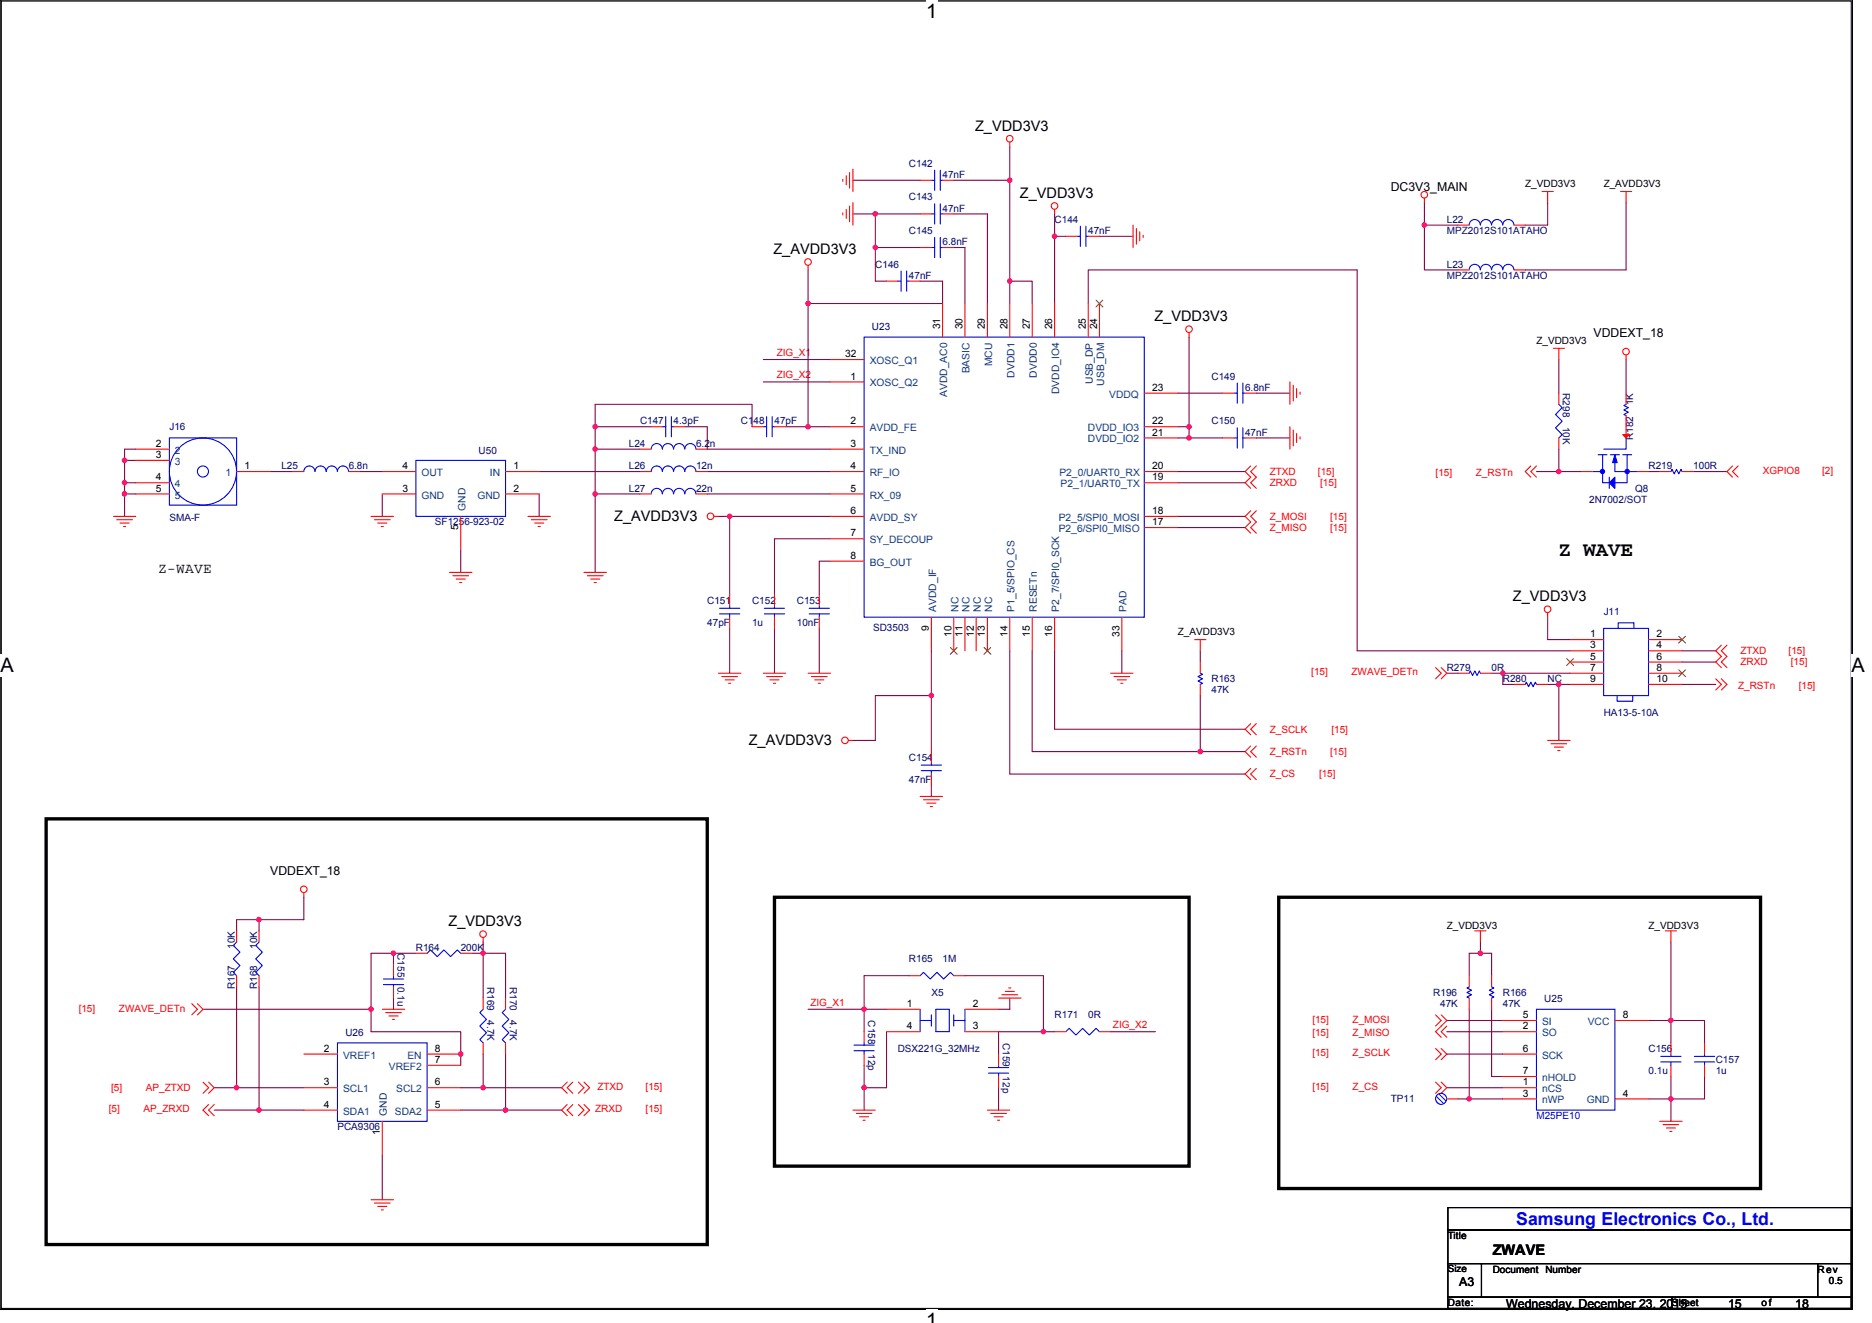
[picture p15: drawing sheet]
<svg xmlns="http://www.w3.org/2000/svg" width="297mm" height="210mm" viewBox="0 0 297 210" stroke-linecap="round" stroke-linejoin="round" font-family="sans-serif">
<defs><g id="words">
<text font-size="3.3" x="247.4" y="88.2">Z WAVE</text>
<g font-size="3.2">
<text x="147" y="2.9">1</text>
<text x=".1" y="106.7">A</text>
<text x="293.8" y="106.7">A</text>
<text x="147" y="210.6">1</text>
</g>
<text font-size="2.8" fill="#00f" x="240.6" y="194.4">Samsung Electronics Co., Ltd.</text>
<g font-size="2.3">
<text x="154.7" y="20.7">Z_VDD3V3</text>
<text x="161.8" y="31.4">Z_VDD3V3</text>
<text x="122.7" y="40.3">Z_AVDD3V3</text>
<text x="183.2" y="51">Z_VDD3V3</text>
<text x="97.5" y="82.6">Z_AVDD3V3</text>
<text x="25.1" y="90.9">Z-WAVE</text>
<text x="240.1" y="95.4">Z_VDD3V3</text>
<text x="118.8" y="118.2">Z_AVDD3V3</text>
<text x="71.2" y="147">Z_VDD3V3</text>
<text x="236.9" y="199.1">ZWAVE</text>
</g>
<g font-size="1.9">
<text x="220.7" y="30.4">DC3V3_MAIN</text>
<text x="252.9" y="53.5">VDDEXT_18</text>
<text x="42.9" y="138.8">VDDEXT_18</text>
<text x="231.5" y="204.1">A3</text>
<text x="239" y="207.6">Wednesday, December 23, 2015</text>
<text x="274.2" y="207.6">15</text>
<text x="284.9" y="207.6">18</text>
</g>
<g font-size="1.6" fill="#000080">
<text x="144.2" y="26.5">C142</text>
<text x="149.6" y="28.3">47nF</text>
<text x="144.2" y="31.8">C143</text>
<text x="149.6" y="33.6">47nF</text>
<text x="167.3" y="35.4">C144</text>
<text x="229.6" y="35.4">L22</text>
<text x="144.2" y="37.1">C145</text>
<text x="149.6" y="38.9">6.8nF</text>
<text x="172.7" y="37.1">47nF</text>
<text x="229.6" y="37.1">MPZ2012S101ATAHO</text>
<text x="138.9" y="42.5">C146</text>
<text x="144.2" y="44.3">47nF</text>
<text x="229.6" y="42.5">L23</text>
<text x="229.6" y="44.3">MPZ2012S101ATAHO</text>
<text x="138.4" y="52.4">U23</text>
<text x="192.2" y="60.3">C149</text>
<text x="197.6" y="62">6.8nF</text>
<text x="248" y="62.4" transform="rotate(90 248 62.4)">R298</text>
<text x="259.1" y="64.3" transform="rotate(-90 259.1 64.3)">1K</text>
<text x="26.9" y="68.3">J16</text>
<text x="75.9" y="72">U50</text>
<text x="99.8" y="70.9">L24</text>
<text x="101.6" y="67.4">C147</text>
<text x="106.9" y="67.4">4.3pF</text>
<text x="110.4" y="70.9">6.2n</text>
<text x="117.6" y="67.4">C148</text>
<text x="122.9" y="67.4">47pF</text>
<text x="192.2" y="67.4">C150</text>
<text x="197.6" y="69.2">47nF</text>
<text x="248" y="67.7" transform="rotate(90 248 67.7)">10K</text>
<text x="259.1" y="69.9" transform="rotate(-90 259.1 69.9)">R182</text>
<text x="44.7" y="74.5">L25</text>
<text x="55.3" y="74.5">6.8n</text>
<text x="99.8" y="74.5">L26</text>
<text x="110.4" y="74.5">12n</text>
<text x="261.6" y="74.5">R219</text>
<text x="268.7" y="74.5">100R</text>
<text x="26.9" y="82.7">SMA-F</text>
<text x="69" y="83.4">SF1256-923-02</text>
<text x="99.8" y="78">L27</text>
<text x="110.4" y="78">22n</text>
<text x="252.2" y="79.8">2N7002/SOT</text>
<text x="259.4" y="78">Q8</text>
<text x="112.2" y="95.8">C151</text>
<text x="119.3" y="95.8">C152</text>
<text x="126.4" y="95.8">C153</text>
<text x="112.2" y="99.4">47pF</text>
<text x="119.3" y="99.4">1u</text>
<text x="126.4" y="99.4">10nF</text>
<text x="138.5" y="100.1">SD3503</text>
<text x="254.5" y="97.6">J11</text>
<text x="229.6" y="106.5">R279</text>
<text x="236.7" y="106.5">0R</text>
<text x="192.2" y="108.3">R163</text>
<text x="192.2" y="110">47K</text>
<text x="238.5" y="108.3">R280</text>
<text x="245.6" y="108.3">NC</text>
<text x="254.5" y="113.6">HA13-5-10A</text>
<text x="144.2" y="120.7">C154</text>
<text x="144.2" y="124.3">47nF</text>
<text x="37.2" y="150.6" transform="rotate(-90 37.2 150.6)">10K</text>
<text x="40.8" y="150.6" transform="rotate(-90 40.8 150.6)">10K</text>
<text x="63.1" y="151.3" transform="rotate(90 63.1 151.3)">C155</text>
<text x="66" y="150.9">R164</text>
<text x="73.1" y="150.9">200K</text>
<text x="144.2" y="152.7">R165</text>
<text x="149.6" y="152.7">1M</text>
<text x="37.2" y="157" transform="rotate(-90 37.2 157)">R167</text>
<text x="40.8" y="157" transform="rotate(-90 40.8 157)">R168</text>
<text x="63.1" y="156.6" transform="rotate(90 63.1 156.6)">0.1u</text>
<text x="77.3" y="156.6" transform="rotate(90 77.3 156.6)">R169</text>
<text x="77.3" y="162" transform="rotate(90 77.3 162)">4.7K</text>
<text x="80.9" y="156.6" transform="rotate(90 80.9 156.6)">R170</text>
<text x="80.9" y="162" transform="rotate(90 80.9 162)">4.7K</text>
<text x="137.8" y="162" transform="rotate(90 137.8 162)">C158</text>
<text x="147.8" y="158.1">X5</text>
<text x="167.3" y="161.6">R171</text>
<text x="172.7" y="161.6">0R</text>
<text x="227.4" y="158.1">R196</text>
<text x="228.5" y="159.8">47K</text>
<text x="238.5" y="158.1">R166</text>
<text x="238.5" y="159.8">47K</text>
<text x="245" y="159.1">U25</text>
<text x="54.8" y="164.4">U26</text>
<text x="137.8" y="167.3" transform="rotate(90 137.8 167.3)">12p</text>
<text x="142.4" y="166.9">DSX221G_32MHz</text>
<text x="159.1" y="165.5" transform="rotate(90 159.1 165.5)">C159</text>
<text x="261.6" y="166.9">C156</text>
<text x="159.1" y="170.9" transform="rotate(90 159.1 170.9)">12p</text>
<text x="261.6" y="170.5">0.1u</text>
<text x="272.2" y="168.7">C157</text>
<text x="272.2" y="170.5">1u</text>
<text x="53.5" y="179.4">PCA9306</text>
<text x="220.7" y="174.9">TP11</text>
</g>
<g font-size="1.6">
<text x="242" y="29.7">Z_VDD3V3</text>
<text x="254.5" y="29.7">Z_AVDD3V3</text>
<text x="149.2" y="52.3" transform="rotate(-90 149.2 52.3)">31</text>
<text x="152.7" y="52.3" transform="rotate(-90 152.7 52.3)">30</text>
<text x="156.3" y="52.3" transform="rotate(-90 156.3 52.3)">29</text>
<text x="159.8" y="52.3" transform="rotate(-90 159.8 52.3)">28</text>
<text x="163.4" y="52.3" transform="rotate(-90 163.4 52.3)">27</text>
<text x="167" y="52.3" transform="rotate(-90 167 52.3)">26</text>
<text x="172.3" y="52.3" transform="rotate(-90 172.3 52.3)">25</text>
<text x="174.1" y="52.3" transform="rotate(-90 174.1 52.3)">24</text>
<text x="134.1" y="56.7">32</text>
<text x="243.8" y="54.6">Z_VDD3V3</text>
<text x="135" y="60.2">1</text>
<text x="182.8" y="62">23</text>
<text x="24.7" y="70.9">2</text>
<text x="135" y="67.4">2</text>
<text x="135" y="70.9">3</text>
<text x="182.8" y="67.4">22</text>
<text x="182.8" y="69.1">21</text>
<text x="24.7" y="72.7">3</text>
<text x="24.7" y="76.2">4</text>
<text x="38.8" y="74.5">1</text>
<text x="63.9" y="74.5">4</text>
<text x="81.5" y="74.5">1</text>
<text x="135" y="74.5">4</text>
<text x="182.8" y="76.2">19</text>
<text x="182.8" y="74.5">20</text>
<text x="24.7" y="78">5</text>
<text x="63.9" y="78">3</text>
<text x="81.5" y="78">2</text>
<text x="135" y="78">5</text>
<text x="135" y="81.6">6</text>
<text x="182.8" y="81.6">18</text>
<text x="182.8" y="83.4">17</text>
<text x="72.7" y="84.1" transform="rotate(-90 72.7 84.1)">5</text>
<text x="135" y="85.1">7</text>
<text x="135" y="88.7">8</text>
<text x="147.4" y="100.1" transform="rotate(-90 147.4 100.1)">9</text>
<text x="151" y="101" transform="rotate(-90 151 101)">10</text>
<text x="152.7" y="101" transform="rotate(-90 152.7 101)">11</text>
<text x="154.5" y="101" transform="rotate(-90 154.5 101)">12</text>
<text x="156.3" y="101" transform="rotate(-90 156.3 101)">13</text>
<text x="159.8" y="101" transform="rotate(-90 159.8 101)">14</text>
<text x="163.4" y="101" transform="rotate(-90 163.4 101)">15</text>
<text x="167" y="101" transform="rotate(-90 167 101)">16</text>
<text x="177.6" y="101" transform="rotate(-90 177.6 101)">33</text>
<text x="186.9" y="100.8">Z_AVDD3V3</text>
<text x="252.3" y="101.1">1</text>
<text x="262.8" y="101.1">2</text>
<text x="252.3" y="102.9">3</text>
<text x="252.3" y="104.7">5</text>
<text x="252.3" y="106.5">7</text>
<text x="262.8" y="102.9">4</text>
<text x="262.8" y="104.7">6</text>
<text x="262.8" y="106.5">8</text>
<text x="252.3" y="108.2">9</text>
<text x="262.8" y="108.2">10</text>
<text x="229.6" y="147.4">Z_VDD3V3</text>
<text x="261.6" y="147.4">Z_VDD3V3</text>
<text x="143.9" y="159.8">1</text>
<text x="154.4" y="159.8">2</text>
<text x="241.7" y="161.6">5</text>
<text x="257.5" y="161.6">8</text>
<text x="51.4" y="166.9">2</text>
<text x="69" y="166.9">8</text>
<text x="143.9" y="163.4">4</text>
<text x="154.4" y="163.4">3</text>
<text x="241.7" y="163.4">2</text>
<text x="241.7" y="166.9">6</text>
<text x="51.4" y="172.3">3</text>
<text x="69" y="172.3">6</text>
<text x="69" y="168.7">7</text>
<text x="241.7" y="172.3">1</text>
<text x="241.7" y="170.5">7</text>
<text x="51.4" y="175.8">4</text>
<text x="69" y="175.8">5</text>
<text x="241.7" y="174">3</text>
<text x="257.5" y="174">4</text>
<text x="60.3" y="180.1" transform="rotate(-90 60.3 180.1)">1</text>
<text x="229.7" y="196.6">Title</text>
<text x="229.7" y="202">Size</text>
<text x="236.9" y="202">Document Number</text>
<text x="288.4" y="202">Rev</text>
<text x="290.2" y="203.8">0.5</text>
<text x="229.7" y="207.3">Date:</text>
<text x="265.3" y="207.3">Sheet</text>
<text x="279.5" y="207.3">of</text>
</g>
<g font-size="1.6" fill="#f00">
<text x="123.3" y="56.5">ZIG_X1</text>
<text x="123.3" y="60">ZIG_X2</text>
<text x="201.5" y="75.4">ZTXD</text>
<text x="201.5" y="77.2">ZRXD</text>
<text x="209.1" y="75.4">[15]</text>
<text x="209.5" y="77.2">[15]</text>
<text x="227.8" y="75.5">[15]</text>
<text x="234.2" y="75.5">Z_RSTn</text>
<text x="279.7" y="75.2">XGPIO8</text>
<text x="289.1" y="75.2">[2]</text>
<text x="201.5" y="82.5">Z_MOSI</text>
<text x="211.1" y="82.5">[15]</text>
<text x="201.5" y="84.3">Z_MISO</text>
<text x="211.1" y="84.3">[15]</text>
<text x="208.1" y="107.2">[15]</text>
<text x="214.5" y="107.2">ZWAVE_DETn</text>
<text x="276.2" y="103.8">ZTXD</text>
<text x="276.2" y="105.6">ZRXD</text>
<text x="283.8" y="103.8">[15]</text>
<text x="284.2" y="105.6">[15]</text>
<text x="275.8" y="109.3">Z_RSTn</text>
<text x="285.4" y="109.3">[15]</text>
<text x="201.5" y="116.3">Z_SCLK</text>
<text x="201.5" y="119.8">Z_RSTn</text>
<text x="211.1" y="119.8">[15]</text>
<text x="211.3" y="116.3">[15]</text>
<text x="201.5" y="123.4">Z_CS</text>
<text x="209.3" y="123.4">[15]</text>
<text x="12.5" y="160.5">[15]</text>
<text x="18.9" y="160.5">ZWAVE_DETn</text>
<text x="128.6" y="159.6">ZIG_X1</text>
<text x="176.6" y="163.2">ZIG_X2</text>
<text x="208.2" y="162.3">[15]</text>
<text x="208.2" y="167.7">[15]</text>
<text x="208.2" y="164.4">[15]</text>
<text x="214.6" y="162.3">Z_MOSI</text>
<text x="214.6" y="167.7">Z_SCLK</text>
<text x="214.6" y="164.4">Z_MISO</text>
<text x="17.6" y="173.2">[5]</text>
<text x="23.2" y="173.2">AP_ZTXD</text>
<text x="94.8" y="173">ZTXD</text>
<text x="102.4" y="173">[15]</text>
<text x="208.2" y="173">[15]</text>
<text x="214.6" y="173">Z_CS</text>
<text x="17.3" y="176.6">[5]</text>
<text x="22.8" y="176.6">AP_ZRXD</text>
<text x="94.4" y="176.6">ZRXD</text>
<text x="102.4" y="176.6">[15]</text>
</g>
<g font-size="1.6" fill="#004080">
<text x="138" y="57.8">XOSC_Q1</text>
<text x="153.9" y="59.3" transform="rotate(-90 153.9 59.3)">BASIC</text>
<text x="157.4" y="58.1" transform="rotate(-90 157.4 58.1)">MCU</text>
<text x="161" y="59.9" transform="rotate(-90 161 59.9)">DVDD1</text>
<text x="164.5" y="59.9" transform="rotate(-90 164.5 59.9)">DVDD0</text>
<text x="138" y="61.3">XOSC_Q2</text>
<text x="150.3" y="63" transform="rotate(-90 150.3 63)">AVDD_AC0</text>
<text x="168.1" y="62.6" transform="rotate(-90 168.1 62.6)">DVDD_IO4</text>
<text x="173.4" y="60.9" transform="rotate(-90 173.4 60.9)">USB_DP</text>
<text x="175.2" y="61.2" transform="rotate(-90 175.2 61.2)">USB_DM</text>
<text x="176" y="63.1">VDDQ</text>
<text x="138" y="68.5">AVDD_FE</text>
<text x="172.6" y="68.5">DVDD_IO3</text>
<text x="172.6" y="70.2">DVDD_IO2</text>
<text x="27.8" y="72">2</text>
<text x="27.8" y="73.8">3</text>
<text x="27.8" y="77.3">4</text>
<text x="35.8" y="75.6">1</text>
<text x="66.9" y="75.6">OUT</text>
<text x="77.7" y="75.6">IN</text>
<text x="138" y="72">TX_IND</text>
<text x="138" y="75.6">RF_IO</text>
<text x="168.1" y="75.6">P2_0/UART0_RX</text>
<text x="168.3" y="77.3">P2_1/UART0_TX</text>
<text x="27.8" y="79.1">5</text>
<text x="66.9" y="79.1">GND</text>
<text x="73.8" y="81.1" transform="rotate(-90 73.8 81.1)">GND</text>
<text x="75.8" y="79.1">GND</text>
<text x="138" y="79.1">RX_09</text>
<text x="138" y="82.7">AVDD_SY</text>
<text x="168" y="82.7">P2_5/SPI0_MOSI</text>
<text x="138" y="86.2">SY_DECOUP</text>
<text x="138" y="89.8">BG_OUT</text>
<text x="168" y="84.5">P2_6/SPI0_MISO</text>
<text x="148.5" y="97.1" transform="rotate(-90 148.5 97.1)">AVDD_IF</text>
<text x="152.1" y="97.1" transform="rotate(-90 152.1 97.1)">NC</text>
<text x="153.9" y="97.1" transform="rotate(-90 153.9 97.1)">NC</text>
<text x="155.6" y="97.1" transform="rotate(-90 155.6 97.1)">NC</text>
<text x="157.4" y="97.1" transform="rotate(-90 157.4 97.1)">NC</text>
<text x="161" y="97.1" transform="rotate(-90 161 97.1)">P1_5/SPIO_CS</text>
<text x="164.5" y="97.1" transform="rotate(-90 164.5 97.1)">RESETn</text>
<text x="168.1" y="97.1" transform="rotate(-90 168.1 97.1)">P2_7/SPI0_SCK</text>
<text x="178.7" y="97.1" transform="rotate(-90 178.7 97.1)">PAD</text>
<text x="244.7" y="164.5">SO</text>
<text x="244.7" y="162.7">SI</text>
<text x="251.9" y="162.7">VCC</text>
<text x="54.4" y="168">VREF1</text>
<text x="54.4" y="173.4">SCL1</text>
<text x="61.7" y="169.8">VREF2</text>
<text x="62.9" y="173.4">SCL2</text>
<text x="64.6" y="168">EN</text>
<text x="244.7" y="173.4">nCS</text>
<text x="244.7" y="168">SCK</text>
<text x="244.7" y="171.6">nHOLD</text>
<text x="54.4" y="176.9">SDA1</text>
<text x="61.4" y="177.1" transform="rotate(-90 61.4 177.1)">GND</text>
<text x="62.7" y="176.9">SDA2</text>
<text x="244.7" y="175.1">nWP</text>
<text x="251.8" y="175.1">GND</text>
</g>
<text font-size="1.6" fill="#00f" x="243.8" y="177.6">M25PE10</text>
</g></defs>
<path d="M0 0h293.9v207.8h-293.9zM.2 .2h293.5v207.5h-293.5z" fill="none" stroke="#000" stroke-width=".17"/>
<g fill="#fff">
<path d="M147 .1h1.7v3.5h-1.7z"/>
<path d="M147 207.8h1.7v2.1h-1.7z"/>
<path d="M.1 103.9h2.1v3.5h-2.1z"/>
<path d="M293.8 103.9h2.1v3.5h-2.1z"/>
</g>
<path d="M7.3 130h104.9v67.5h-104.9zM122.9 142.4h65.8v42.7h-65.8zM202.9 142.4h76.5v46.2h-76.5z" fill="none" stroke="#000" stroke-width=".53"/>
<g fill="none" stroke="#800040" stroke-width=".17">
<path d="M135.3 34h3.6M135.3 28.6h10.7M138.9 39.3v5.3h1.8M138.9 34h7.1M138.9 39.3h7.1M138.9 34v5.3M151.3 34h5.4v14.2M151.3 39.3h1.8v8.9M151.3 28.6h8.9M160.2 28.6v16h3.6v3.6M160.2 23.3v5.3M167.3 34v3.5"/>
<path d="M167.3 37.5h1.8M167.3 37.5v10.7M174.5 37.5h5.3M226 35.7h5.3M226 35.7v7.1h5.3M226 32.2v3.5M245.6 32.2v3.5h-3.6M258 32.2v10.6h-16M121.1 57.1h10.7M128.2 48.2v19.5M128.2 42.8v5.4M146 44.6h3.6v3.6h-21.4"/>
<path d="M160.2 44.6v3.6M172.7 48.2v-5.4h42.6v60.5h33.8M188.7 53.5v14.2M247.4 57.1v5.3M258 57.1v5.3M19.8 76.6v1.8h1.7M19.8 78.4v3.6M19.8 73.1v3.5h1.7M21.5 71.3h-1.7v1.8h1.7M42.9 74.8h3.5M57.1 74.8h3.6M60.7 78.4v3.6"/>
<path d="M85.6 78.4v3.6M85.6 74.8h16M94.4 71.3v7.1M94.4 67.7h8.9M94.4 67.7v-3.5h24.9v3.5M94.4 67.7v3.6M94.4 78.4v12.4M94.4 71.3h7.2M94.4 78.4h7.2M108.7 67.7h3.5v3.6h19.6M112.2 74.8h19.6M112.2 78.4h19.6"/>
<path d="M121.1 60.6h10.7M124.7 67.7h3.5M128.2 67.7h3.6M186.9 67.7h1.8v1.8M186.9 69.5h1.8M186.9 74.8h10.7M186.9 76.6h10.7M186.9 62.4h7.1M188.7 69.5h5.3M199.3 69.5h5.4M199.3 62.4h5.4M243.8 74.8h3.6"/>
<path d="M247.4 71.3v3.5M247.4 74.8h3.5M261.6 74.8h1.8M268.7 74.8h5.3M73.1 87.3v3.5M114 82h1.8v12.4M115.8 99.7v7.1M115.8 82h16M122.9 99.7v7.1M130 99.7v7.1M131.8 89.1h-1.8v5.3M131.8 85.5h-8.9v8.9"/>
<path d="M186.9 82h10.7M186.9 83.7h10.7M245.6 98v3.5h3.5M147.8 110.4v8.9M147.8 110.4h-8.9v7.1h-3.6M147.8 103.3v7.1M160.2 103.3v19.6h37.4M163.8 103.3v16h26.7M167.3 103.3v12.4h30.3M178 103.3v3.5M190.5 119.3h7.1M190.5 103.3v1.8"/>
<path d="M190.5 110.4v8.9M229.6 106.8h1.7M236.7 106.8h1.8v1.8h1.7M238.5 106.8h10.6M245.6 108.6h1.8M247.4 108.6h1.7M247.4 108.6v8.9M266.9 103.3h5.3M266.9 105.1h5.3M266.9 108.6h5.3M147.8 124.6v1.8M37.5 156.6v16h-3.5"/>
<path d="M41.1 146v1.7M41.1 146h-3.6v1.7M41.1 156.6v19.6M48.2 142.4v3.6h-7.1M62.4 151.3h-3.5v8.9M62.4 158.4v1.8M62.4 151.3v1.8M62.4 151.3h3.6M74.9 151.3h1.8M76.7 151.3h3.5v7.1M76.7 149.5v1.8M76.7 151.3v7.1"/>
<path d="M144.2 154.9h-7.1v5.3M153.1 154.9h12.5v8.8M160.2 158.4v1.8h-1.7M234.9 151.3h-1.8v3.6M234.9 151.3h1.8v3.6M234.9 149.5v1.8M265.1 149.5v12.5M32.2 160.2h26.7M34 176.2h7.1M37.5 172.6h10.7M41.1 176.2h7.1M58.9 160.2v3.5h14.2v5.4"/>
<path d="M73.1 172.6h3.6M73.1 176.2h7.1M76.7 167.3v5.3h12.4M80.2 167.3v8.9M80.2 176.2h8.9M128.2 160.2h8.9M137.1 172.6v3.6M137.1 169.1v3.5M137.1 160.2h3.6M137.1 160.2v3.5M140.7 163.7v8.9h-3.6M158.5 172.6v3.6"/>
<path d="M165.6 163.7h1.7M165.6 163.7h-7.1v3.6M176.2 163.7h7.1M229.6 167.3h8.9M229.6 163.7h8.9M229.6 172.6h8.9M229.6 162h8.9M231.3 174.4h1.8M233.1 174.4h5.4M233.1 160.2v14.2M236.7 160.2v10.7h1.8M261.6 174.4h3.5"/>
<path d="M261.6 162h3.5M265.1 162h5.4v3.5M265.1 174.4v3.6M265.1 162v3.5M265.1 170.9v3.5M270.5 170.9v3.5h-5.4M60.7 183.3v7.1"/>
</g>
<g fill="#f0f" stroke="#f0f" stroke-width=".17">
<circle cx="137.1" cy="172.6" r=".35"/>
<circle cx="165.5" cy="163.7" r=".35"/>
<circle cx="128.2" cy="67.7" r=".35"/>
<circle cx="94.4" cy="78.4" r=".35"/>
<circle cx="94.4" cy="71.3" r=".35"/>
<circle cx="94.4" cy="67.7" r=".35"/>
<circle cx="115.8" cy="81.9" r=".35"/>
<circle cx="147.8" cy="110.4" r=".35"/>
<circle cx="160.2" cy="28.6" r=".35"/>
<circle cx="160.2" cy="44.6" r=".35"/>
<circle cx="128.2" cy="48.2" r=".35"/>
<circle cx="138.9" cy="39.3" r=".35"/>
<circle cx="138.9" cy="33.9" r=".35"/>
<circle cx="167.3" cy="37.5" r=".35"/>
<circle cx="188.7" cy="69.5" r=".35"/>
<circle cx="188.7" cy="67.7" r=".35"/>
<circle cx="76.6" cy="172.6" r=".35"/>
<circle cx="80.2" cy="176.2" r=".35"/>
<circle cx="41.1" cy="146" r=".35"/>
<circle cx="37.5" cy="172.6" r=".35"/>
<circle cx="41.1" cy="176.2" r=".35"/>
<circle cx="226" cy="35.7" r=".35"/>
<circle cx="265.1" cy="162" r=".35"/>
<circle cx="265.1" cy="174.4" r=".35"/>
<circle cx="19.8" cy="73.1" r=".35"/>
<circle cx="19.8" cy="78.4" r=".35"/>
<circle cx="19.8" cy="76.6" r=".35"/>
<circle cx="190.4" cy="119.3" r=".35"/>
<circle cx="137.1" cy="160.2" r=".35"/>
<circle cx="233.1" cy="174.4" r=".35"/>
<circle cx="234.9" cy="151.3" r=".35"/>
<circle cx="238.4" cy="106.8" r=".35"/>
<circle cx="247.3" cy="108.6" r=".35"/>
<circle cx="247.3" cy="74.8" r=".35"/>
<circle cx="76.6" cy="151.3" r=".35"/>
<circle cx="73.1" cy="167.3" r=".35"/>
<circle cx="58.9" cy="160.2" r=".35"/>
<circle cx="62.4" cy="151.3" r=".35"/>
</g>
<g fill="none" stroke="#f00" stroke-width=".17">
<path d="M133.7 28.4v.4M133.7 33.8v.3M134.3 27.9v1.4M134.3 33.2v1.5M134.8 27.4v2.5M134.8 32.7v2.5M135.3 26.8v3.6M135.3 32.2v3.5M146 39.3h1.8M146 34h1.8M149.6 39.3h1.7M149.6 34h1.7"/>
<path d="M160.2 22.6v.7M167.3 33.2v.8M169.1 37.5h1.8M172.7 37.5h1.8M179.8 35.7v3.6M180.3 36.3v2.5M180.8 36.8v1.4M181.4 37.3v.4M226 31.5v.7M244.7 30.4h1.8M245.6 30.4v1.8M257.1 30.4h1.8"/>
<path d="M258 30.4v1.8M128.2 42.1v.7M131.8 57.1h5.3M149.6 48.2v5.3M153.1 48.2v5.3M156.7 48.2v5.3M160.2 48.2v5.3M163.8 48.2v5.3M167.3 48.2v5.3M172.7 48.2v5.3M174.5 48.2v5.3M188.7 52.8v.7"/>
<path d="M231.3 42.8h1.8M240.2 42.8h1.8M246.5 55.3h1.7M247.4 55.3v1.8M258 56.3v.8M46.4 74.8h1.8M55.3 74.8h1.8M60.7 78.4h5.3M60.7 74.8h5.3M80.2 74.8h5.4M80.2 78.4h5.4M101.6 74.8h1.7"/>
<path d="M101.6 71.3h1.7M101.6 78.4h1.7M103.3 67.7h1.8M106.9 67.7h1.8M110.4 74.8h1.8M110.4 71.3h1.8M110.4 78.4h1.8M119.3 67.7h1.8M122.9 67.7h1.8M131.8 60.6h5.3M131.8 67.7h5.3M131.8 71.3h5.3"/>
<path d="M131.8 74.8h5.3M131.8 78.4h5.3M181.6 62.4h5.3M181.6 67.7h5.3M181.6 69.5h5.3M181.6 74.8h5.3M181.6 76.6h5.3M194 69.5h1.8M197.6 69.5h1.7M198.5 74l-.9 .8 .9 .9-.9 .9 .9 .9M199.3 74l-.8 .8 .8 .9-.8 .9 .8 .9M204.7 67.7v3.6"/>
<path d="M204.7 60.6v3.6M205.2 68.3v2.5M205.2 61.2v2.4M205.7 68.8v1.4M205.7 61.7v1.4M206.3 69.3v.4M206.3 62.2v.4M242.9 74l-.9 .8 .9 .9M243.8 74l-.9 .8 .9 .9M247.4 62.4v1.8M247.4 69.5v1.8M250.9 74.8h1.8"/>
<path d="M258 62.4v1.8M258 66v3.5M259.8 74.8h1.8M274.9 74l-.9 .8 .9 .9M275.8 74l-.9 .8 .9 .9M18 82h3.5M18.5 82.5h2.5M19 83h1.5M19.6 83.6h.3M58.9 82h3.5M59.4 82.5h2.5M59.9 83h1.5"/>
<path d="M60.5 83.6h.3M71.3 90.8h3.6M71.9 91.4h2.5M72.4 91.9h1.4M72.9 92.5h.4M73.1 82v5.3M83.8 82h3.5M84.3 82.5h2.5M84.8 83h1.5M85.4 83.6h.3M92.7 90.8h3.5M93.2 91.4h2.5"/>
<path d="M93.7 91.9h1.5M94.3 92.5h.3M113.3 82h.7M115.8 94.4v1.8M115.8 98v1.7M122.9 94.4v1.8M122.9 98v1.7M131.8 82h5.3M131.8 85.5h5.3M131.8 89.1h5.3M147.8 98v5.3M151.3 98v5.3"/>
<path d="M153.1 98v5.3M154.9 98v5.3M156.7 98v5.3M160.2 98v5.3M163.8 98v5.3M167.3 98v5.3M178 98v5.3M181.6 82h5.3M181.6 83.7h5.3M198.5 81.1l-.9 .9 .9 .8-.9 .9 .9 .9M199.3 81.1l-.8 .9 .8 .8-.8 .9 .8 .9M245.6 97.2v.8"/>
<path d="M114 106.8h3.6M114.5 107.4h2.5M115.1 107.9h1.4M115.6 108.5h.3M121.1 106.8h3.6M121.6 107.4h2.5M122.2 107.9h1.4M122.7 108.5h.4M128.2 106.8h3.6M128.8 107.4h2.5M129.3 107.9h1.4M129.8 108.5h.4"/>
<path d="M134.6 117.5h.7M147.8 119.3v1.8M176.2 106.8h3.6M176.8 107.4h2.5M177.3 107.9h1.4M177.8 108.5h.4M189.6 101.5h1.7M190.5 101.5v1.8M190.5 105.1v1.7M190.5 108.6v1.8M198.5 114.9l-.9 .8 .9 .9M198.5 118.4l-.9 .9 .9 .9"/>
<path d="M199.3 114.9l-.8 .8 .8 .9M199.3 118.4l-.8 .9 .8 .9M227.8 106l.9 .8-.9 .9M228.7 106l.9 .8-.9 .9M231.3 106.8h1.8M234.9 106.8h1.8M240.2 108.6h1.8M243.8 108.6h1.8M245.6 117.5h3.5M246.1 118h2.5M246.6 118.6h1.5M247.2 119.1h.3"/>
<path d="M249.1 101.5h5.4M249.1 103.3h5.4M249.1 105.1h5.4M249.1 106.8h5.4M249.1 108.6h5.4M261.6 101.5h5.3M261.6 103.3h5.3M261.6 105.1h5.3M261.6 106.8h5.3M261.6 108.6h5.3M272.2 107.7l.9 .9-.9 .9M273.1 107.7l.9 .9-.9 .9"/>
<path d="M273.1 102.4l-.9 .9 .9 .9-.9 .9 .9 .9M274 102.4l-.9 .9 .9 .9-.9 .9 .9 .9M146 126.4h3.6M146.5 126.9h2.5M147.1 127.5h1.4M147.6 128h.4M147.8 122.9v1.7M198.5 122l-.9 .9 .9 .8M199.3 122l-.8 .9 .8 .8M30.4 159.3l.9 .9-.9 .9M31.3 159.3l.9 .9-.9 .9M37.5 154.9v1.7"/>
<path d="M37.5 147.7v1.8M41.1 154.9v1.7M41.1 147.7v1.8M48.2 141.7v.7M62.4 156.6v1.8M62.4 153.1v1.8M76.7 148.8v.7M76.7 158.4v1.8M144.2 154.9h1.8M151.3 154.9h1.8M158.5 158.4h3.5M159 157.9h2.5"/>
<path d="M159.5 157.4h1.4M160.1 156.8h.3M233.1 154.9v1.7M233.1 158.4v1.8M234 147.7h1.8M234.9 147.7v1.8M236.7 154.9v1.7M236.7 158.4v1.8M264.2 147.7h1.8M265.1 147.7v1.8M32.2 171.7l.9 .9-.9 .9M33.1 175.3l-.9 .9 .9 .9"/>
<path d="M33.1 171.7l.9 .9-.9 .9M34 175.3l-.9 .9 .9 .9M48.2 167.3h5.3M48.2 172.6h5.3M48.2 176.2h5.3M60.7 160.2h3.5M60.7 178v5.3M61.2 160.7h2.5M61.7 161.2h1.5M62.3 161.8h.3M67.8 176.2h5.3M67.8 172.6h5.3"/>
<path d="M67.8 169.1h5.3M67.8 167.3h5.3M76.7 165.5v1.8M90 171.7l-.9 .9 .9 .9M90 175.3l-.9 .9 .9 .9M90.9 171.7l-.9 .9 .9 .9M90.9 175.3l-.9 .9 .9 .9M91.8 171.7l.9 .9-.9 .9M91.8 175.3l.9 .9-.9 .9M92.7 171.7l.9 .9-.9 .9M92.7 175.3l.9 .9-.9 .9M135.3 176.2h3.6"/>
<path d="M135.9 176.7h2.5M136.4 177.2h1.4M136.9 177.8h.4M137.1 163.7v1.8M137.1 167.3v1.8M140.7 160.2h5.3M140.7 163.7h5.3M153.1 160.2h5.4M153.1 163.7h5.4M156.7 176.2h3.5M157.2 176.7h2.5M157.7 177.2h1.5"/>
<path d="M158.3 177.8h.3M158.5 167.3v1.8M158.5 170.9v1.7M227.8 161.1l.9 .9-.9 .9M227.8 166.4l.9 .9-.9 .9M227.8 171.7l.9 .9-.9 .9M228.7 161.1l.9 .9-1.8 1.7 .9 .9M228.7 166.4l.9 .9-.9 .9M228.7 171.7l.9 .9-.9 .9M229.6 162.9l-.9 .8 .9 .9M238.5 172.6h5.3M238.5 163.7h5.3"/>
<path d="M238.5 174.4h5.3M238.5 162h5.3M238.5 167.3h5.3M238.5 170.9h5.3M256.2 174.4h5.4M256.2 162h5.4M263.4 178h3.5M263.9 178.5h2.5M264.4 179h1.4M265 179.6h.3M265.1 165.5v1.8M265.1 169.1v1.8"/>
<path d="M270.5 165.5v1.8M270.5 169.1v1.8M58.9 190.4h3.5M59.4 190.9h2.5M59.9 191.5h1.5M60.5 192h.3"/>
<circle cx="160.2" cy="22" r=".52"/>
<circle cx="167.3" cy="32.7" r=".52"/>
<circle cx="226" cy="30.9" r=".52"/>
<circle cx="128.2" cy="41.6" r=".52"/>
<circle cx="188.7" cy="52.2" r=".52"/>
<circle cx="258" cy="55.8" r=".52"/>
<circle cx="112.7" cy="81.9" r=".52"/>
<circle cx="245.6" cy="96.7" r=".52"/>
<circle cx="134.1" cy="117.5" r=".52"/>
<circle cx="48.2" cy="141.1" r=".52"/>
<circle cx="76.6" cy="148.3" r=".52"/>
</g>
<path d="M229.7 191.7h64v3.5h-64zM229.7 195.2h64v5.4h-64zM229.7 200.6h5.4v5.3h-5.4zM229.7 205.9h35.6v1.8h-35.6zM235.1 200.6h53.3v5.3h-53.3zM265.3 205.9h28.4v1.8h-28.4zM288.4 200.6h5.3v5.3h-5.3z" fill="none" stroke="#000" stroke-width=".17"/>
<g fill="none" stroke="#00f" stroke-width=".17">
<path d="M147.8 39.3h.5M147.8 34h.5M148.3 37.7v3.2M148.3 32.3v3.3M149.2 37.7v3.2M149.2 32.3v3.3M149.2 39.3h.4M149.2 34h.4M170.9 37.5h.5M171.4 35.9v3.2M172.3 35.9v3.2M172.3 37.5h.4"/>
<path d="M137.1 53.5h44.5v44.5h-44.5zM233.1 42.8a.88 .88 0 0 1 .9-.8 .88 .88 0 0 1 .9 .8M234.9 42.8a.89 .89 0 0 1 .9-.8 .89 .89 0 0 1 .9 .8 .89 .89 0 0 1 .9-.8 .89 .89 0 0 1 .9 .8 .88 .88 0 0 1 .8-.8 .88 .88 0 0 1 .9 .8M48.2 74.8a.88 .88 0 0 1 .9-.8 .88 .88 0 0 1 .9 .8 .89 .89 0 0 1 .9-.8 .89 .89 0 0 1 .8 .8 .89 .89 0 0 1 .9-.8 .89 .89 0 0 1 .9 .8M53.5 74.8a.88 .88 0 0 1 .9-.8 .88 .88 0 0 1 .9 .8M66 73.1h14.2v8.9h-14.2zM103.3 74.8a.88 .88 0 0 1 .9-.8 .88 .88 0 0 1 .9 .8M103.3 71.3a.88 .88 0 0 1 .9-.9 .88 .88 0 0 1 .9 .9M103.3 78.4a.88 .88 0 0 1 .9-.9 .88 .88 0 0 1 .9 .9M105.1 74.8a.88 .88 0 0 1 .9-.8 .88 .88 0 0 1 .9 .8M105.1 71.3a.88 .88 0 0 1 .9-.9 .88 .88 0 0 1 .9 .9M105.1 78.4a.88 .88 0 0 1 .9-.9 .88 .88 0 0 1 .9 .9"/>
<path d="M105.1 67.7h.5M105.6 66.1v3.2M106.5 66.1v3.2M106.5 67.7h.4M106.9 74.8a.88 .88 0 0 1 .9-.8 .88 .88 0 0 1 .8 .8 .89 .89 0 0 1 .9-.8 .89 .89 0 0 1 .9 .8M106.9 71.3a.88 .88 0 0 1 .9-.9 .88 .88 0 0 1 .8 .9 .89 .89 0 0 1 .9-.9 .89 .89 0 0 1 .9 .9M106.9 78.4a.88 .88 0 0 1 .9-.9 .88 .88 0 0 1 .8 .9 .89 .89 0 0 1 .9-.9 .89 .89 0 0 1 .9 .9M121.1 67.7h.5M121.6 66.1v3.2M122.5 66.1v3.2M122.5 67.7h.4M195.8 69.5h.5"/>
<path d="M196.3 67.9v3.2M197.2 69.5h.4M197.2 67.9v3.2M247.4 64.2l.5 .5-1.1 1.1 1.1 1-1.1 1.1 1.1 1.1-.5 .5M252.7 74.8h1.6M253.6 72.2h1.4M254.3 72.2v4.4h1.1M255.4 75.7v1.8M255.5 72.2h1.5M256.2 73.1v1.7h3.6M257.5 72.2h1.4M258 69.5v1.8h-3.5"/>
<path d="M258 64.2l-.3 .1 .7 .4-.7 .4 .7 .3-.7 .4 .3 .2M258.2 72.2v4.4h-2M114.2 97.4h3.2M114.2 96.5h3.2M115.8 96.2v.3M115.8 97.4v.6M121.3 97.4h3.2M121.3 96.5h3.2M122.9 96.2v.3M122.9 97.4v.6M254.5 99.7h7.1v10.7h-7.1zM256.8 99.7v-.9h2.5v.9"/>
<path d="M190.5 106.8l.3 .2-.7 .4 .7 .3-.7 .4 .7 .4-.3 .1M233.1 106.8l.2-.3 .4 .7 .3-.7 .4 .7 .3-.7 .2 .3M242 108.6l.2-.3 .3 .7 .4-.7 .4 .7 .3-.7 .2 .3M256.6 110.4v.9h2.5v-.9M146.2 122.3h3.2M146.2 121.4h3.2M147.8 121.1v.3M147.8 122.3v.6M37.5 149.5l-.5 .6 1.1 1-1.1 1.1 1.1 1-1.1 1.1 .5 .6M41.1 149.5l-.5 .6 1 1-1 1.1 1 1-1 1.1 .5 .6M60.8 155.4h3.2M60.8 156.3h3.2"/>
<path d="M62.4 156.3v.3M62.4 154.9v.5M146 154.9l.5-.6 1.1 1.1 1.1-1.1 1 1.1 1.1-1.1 .5 .6M233.1 156.6l-.3 .2 .7 .4-.7 .3 .7 .4-.7 .3 .3 .2M236.7 156.6l.3 .2-.7 .4 .7 .3-.7 .4 .7 .3-.3 .2M53.5 165.5h14.3v12.5h-14.3zM76.7 160.2l-.6 .5 1.1 1.1-1.1 1.1 1.1 1-1.1 1.1 .6 .5M135.5 166.8h3.2M135.5 165.9h3.2M137.1 165.5v.4M137.1 166.8v.5M146 160.2v3.5"/>
<path d="M146 162h1.8M147.8 161.1v1.8M148.5 160.2h2.1v3.5h-2.1zM151.3 161.1v1.8M151.3 162h1.8M153.1 160.2v3.5M156.8 170.3h3.3M156.8 169.4h3.3M158.5 169.1v.3M158.5 170.3v.6M243.8 160.2h12.4v16h-12.4zM263.5 168.6h3.2"/>
<path d="M263.5 167.7h3.2M265.1 167.3v.4M265.1 168.6v.5M268.9 168.6h3.2M268.9 167.7h3.2M270.5 167.3v.4M270.5 168.6v.5"/>
</g>
<path d="M173.9 47.6l1.1 1.1M175 47.6l-1.1 1.1M150.8 102.8l1.1 1M151.9 102.8l-1.1 1M156.1 102.8l1.1 1M157.2 102.8l-1.1 1M248.6 104.5l1.1 1.1M249.7 104.5l-1.1 1.1M266.4 101l1.1 1.1M266.4 106.3l1.1 1.1M267.4 101l-1 1.1M267.4 106.3l-1 1.1" fill="none" stroke="#804000" stroke-width=".16"/>
<g fill="#00f" stroke="#00f" stroke-width=".17">
<path d="M256.2 75.7v1.8l-.8-.9z" fill-rule="evenodd"/>
<path d="M256.2 72.2l.4 1.2h-.7z" fill-rule="evenodd"/>
<circle cx="254.3" cy="74.8" r=".34"/>
<circle cx="258.2" cy="74.8" r=".34"/>
</g>
<path d="M257.5 69h1l-.5 .5z" fill="#f00" stroke="#f00" stroke-width=".17"/>
<circle cx="228.7" cy="174.4" r=".88" fill="#fff"/>
<circle cx="228.7" cy="174.4" r=".88" fill="#00f" stroke="#00f" stroke-width=".17"/>
<g fill="none" stroke="#f00" stroke-width=".17">
<path d="M146 28.6h1.8M149.6 28.6h1.7M231.3 35.7h1.8M240.2 35.7h1.8M140.7 44.6h1.7M144.2 44.6h1.8M21.5 71.3h5.4M21.5 73.1h5.4M21.5 76.6h5.4M21.5 78.4h5.4M37.5 74.8h5.4M194 62.4h1.8"/>
<path d="M197.6 62.4h1.7M263.4 74.8h1.7M266.9 74.8h1.8M130 94.4v1.8M130 98v1.7M66 151.3h1.8M73.1 151.3h1.8M80.2 158.4v1.8M80.2 165.5v1.8M167.3 163.7h1.8M174.5 163.7h1.7M229.6 174.4h1.7"/>
</g>
<g fill="none" stroke="#00f" stroke-width=".17">
<path d="M147.8 28.6h.5M148.3 27v3.2M149.2 27v3.2M149.2 28.6h.4M233.1 35.7a.88 .88 0 0 1 .9-.9 .88 .88 0 0 1 .9 .9M234.9 35.7a.89 .89 0 0 1 .9-.9 .89 .89 0 0 1 .9 .9 .89 .89 0 0 1 .9-.9 .89 .89 0 0 1 .9 .9 .88 .88 0 0 1 .8-.9 .88 .88 0 0 1 .9 .9M142.4 44.6h.6M143 43v3.2M143.9 43v3.2M143.9 44.6h.3M26.9 69.5h10.6v10.7h-10.6zM195.8 62.4h.5"/>
<path d="M196.3 60.8v3.2M197.2 62.4h.4M197.2 60.8v3.2M265.1 74.8l.2-.3 .4 .7 .3-.7 .4 .7 .3-.7 .2 .3M128.4 97.4h3.2M128.4 96.5h3.2M130 96.2v.3M130 97.4v.6M67.8 151.3l.5-.5 1.1 1 1-1 1.1 1 1.1-1 .5 .5M80.2 160.2l-.5 .5 1 1.1-1 1.1 1 1-1 1.1 .5 .5M169.1 163.7l.5-.5 1.1 1.1 1.1-1.1 1 1.1 1.1-1.1 .6 .5"/>
<circle cx="32.2" cy="74.8" r="5.3"/>
<circle cx="32.2" cy="74.8" r=".88"/>
</g>
<g fill="#f0f" stroke="#f0f" stroke-width=".17">
<circle cx="137.1" cy="172.6" r=".35"/>
<circle cx="165.5" cy="163.7" r=".35"/>
<circle cx="128.2" cy="67.7" r=".35"/>
<circle cx="94.4" cy="78.4" r=".35"/>
<circle cx="94.4" cy="71.3" r=".35"/>
<circle cx="94.4" cy="67.7" r=".35"/>
<circle cx="115.8" cy="81.9" r=".35"/>
<circle cx="147.8" cy="110.4" r=".35"/>
<circle cx="160.2" cy="28.6" r=".35"/>
<circle cx="160.2" cy="44.6" r=".35"/>
<circle cx="128.2" cy="48.2" r=".35"/>
<circle cx="138.9" cy="39.3" r=".35"/>
<circle cx="138.9" cy="33.9" r=".35"/>
<circle cx="167.3" cy="37.5" r=".35"/>
<circle cx="188.7" cy="69.5" r=".35"/>
<circle cx="188.7" cy="67.7" r=".35"/>
<circle cx="76.6" cy="172.6" r=".35"/>
<circle cx="80.2" cy="176.2" r=".35"/>
<circle cx="41.1" cy="146" r=".35"/>
<circle cx="37.5" cy="172.6" r=".35"/>
<circle cx="41.1" cy="176.2" r=".35"/>
<circle cx="226" cy="35.7" r=".35"/>
<circle cx="265.1" cy="162" r=".35"/>
<circle cx="265.1" cy="174.4" r=".35"/>
<circle cx="19.8" cy="73.1" r=".35"/>
<circle cx="19.8" cy="78.4" r=".35"/>
<circle cx="19.8" cy="76.6" r=".35"/>
<circle cx="190.4" cy="119.3" r=".35"/>
<circle cx="137.1" cy="160.2" r=".35"/>
<circle cx="233.1" cy="174.4" r=".35"/>
<circle cx="234.9" cy="151.3" r=".35"/>
<circle cx="238.4" cy="106.8" r=".35"/>
<circle cx="247.3" cy="108.6" r=".35"/>
<circle cx="247.3" cy="74.8" r=".35"/>
<circle cx="76.6" cy="151.3" r=".35"/>
<circle cx="73.1" cy="167.3" r=".35"/>
<circle cx="58.9" cy="160.2" r=".35"/>
<circle cx="62.4" cy="151.3" r=".35"/>
</g>
<use href="#words"/>
</svg>
